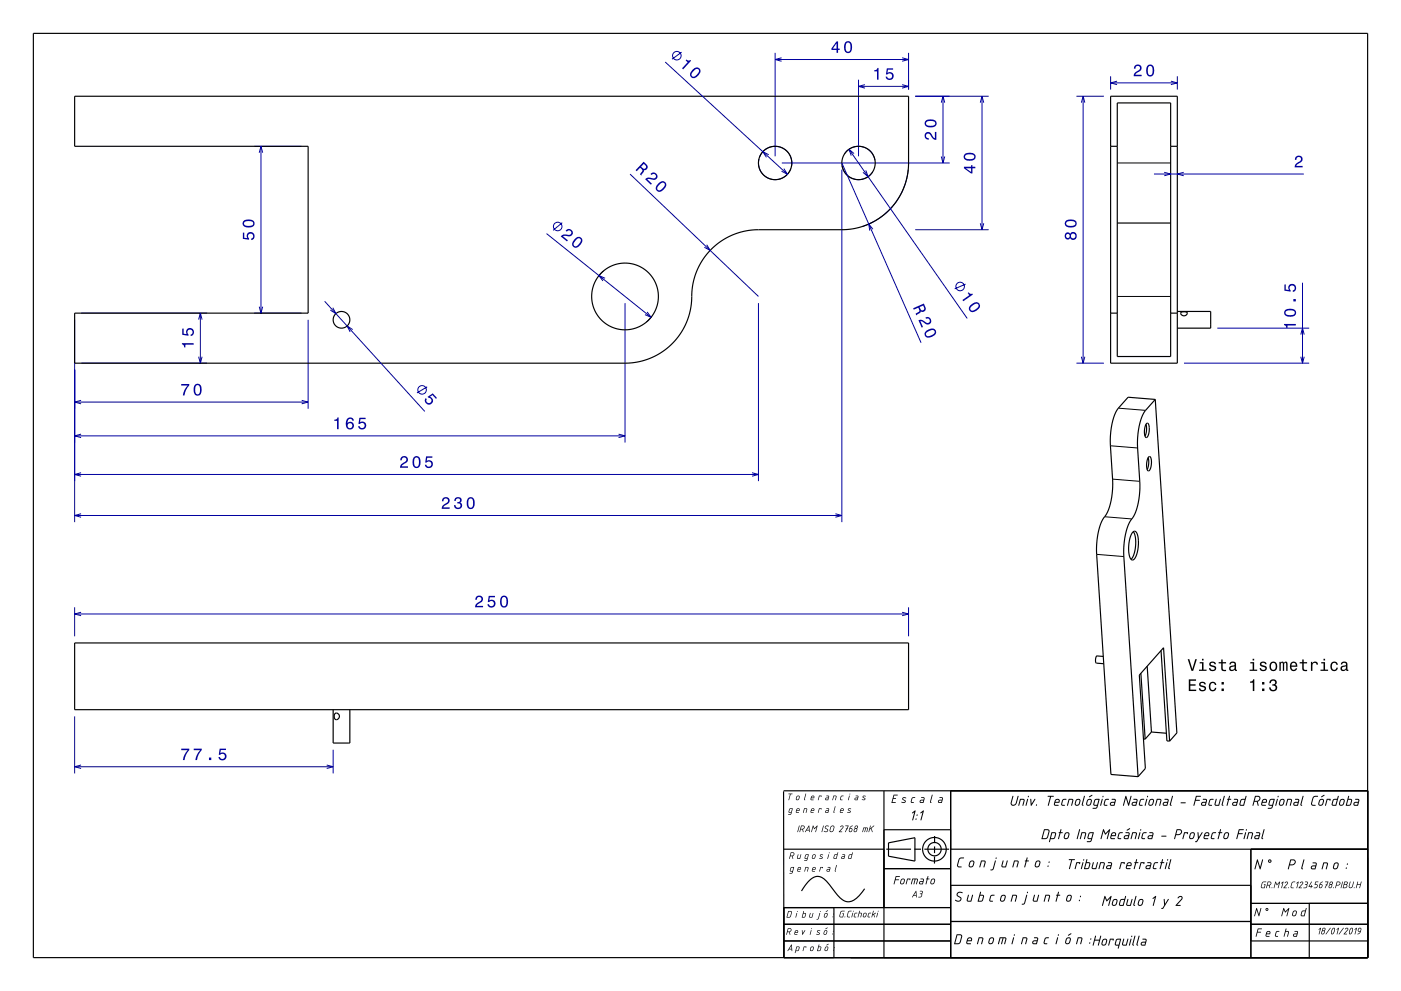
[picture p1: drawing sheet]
<svg xmlns="http://www.w3.org/2000/svg" width="420mm" height="297mm" viewBox="0 0 420 297" stroke-linecap="round" stroke-linejoin="round" font-family="sans-serif">
<g fill="none" stroke="#000" stroke-width=".35">
<path d="M10 10h400v277h-400zM22.4 28.8h250l-.1 22-.5 2.9-.8 2.4-1.2 2.5-1.5 2.3-1.9 2.2-2.1 1.8-2.3 1.5-2.5 1.1-3.4 1-3.2 .3-27.8 .2-2.4 .4-2.6 .8-2.3 1.1-2.1 1.3-2.1 1.8-1.9 2-1.5 2.3-1.3 2.4-1.2 4.3-.4 5.6-.6 3-1.2 3.2-1.6 2.9-2.4 2.9-2.8 2.4-3.1 1.7-3.5 1.2-4.5 .5h-165.2v-15h70v-50h-70zM332.9 28.8h20v80h-20zM334.9 30.8h16v76h-16zM332.9 43.8h2M350.9 43.8h2M334.9 66.8h16M332.9 93.8h2M350.9 93.8h2M352.9 93.3h10v5h-10M354 93.7a1.2 1.2 0 0 1 1.9 .3 .98 .98 0 0 1-1.1 .7 .98 .98 0 0 1-.8-1zM346.3 119.7l-2.9 3.3a18.7 18.7 0 0 0-2.4 11.3l.7 10.8a18.4 18.4 0 0 1-2.4 10.4 18.7 18.7 0 0 0-2.4 11.3l4.3 66"/>
<path d="M346.3 119.7l-8.1-.7-2.9 3.3a18.7 18.7 0 0 0-2.4 11.3l.7 10.8a18.3 18.3 0 0 1-2.4 10.5 18.7 18.7 0 0 0-2.4 11.2l4.2 66 8.2 .7M346.3 119.7l6.5 100-2.2 2.4M343.6 127.2l.1 1.7-.4 1.8M343.8 126.9h.3a3.7 3.7 0 0 1-.5 4.2h-.1a3.8 3.8 0 0 1 .3-4.2zM344.2 137.2l.2 1.7-.5 1.8M344.4 136.9l.3-.1a3.7 3.7 0 0 1-.4 4.3h-.1a3.8 3.8 0 0 1 .2-4.2zM339.7 159.4l.6-.2a3.7 3.7 0 0 1 1 3.5 6.2 6.2 0 0 1-1.7 5.1h-.3a3.8 3.8 0 0 1-1-3.5 8.3 8.3 0 0 1 1.4-4.9zM339.7 159.3l.1 .1a8.8 8.8 0 0 1-.7 8.2M22.4 192.7h250v20h-250zM330.7 196.7l-1.8-.1a1.96 1.96 0 0 0-.3 2.1l2.3 .2M343.9 199.7l1.3 19.7M348.1 195l1.7 27 .8 .1"/>
<path d="M99.9 212.7v10h5v-10M100.4 213.9a.89 .89 0 0 1 1.4 .8 .89 .89 0 0 1-1.5 .7l-.1-.9zM342 201.8l1.3 19.7M345.2 219.4l4.5 .3M345.2 219.4l-1.9 2.1M234.9 237.2l.1 49.8v-15h50M234.9 237h175.1M265 237v50M285 237v50M342.8 221.5h.5M350.6 222.1l-1.8-28-7.2 8.2 1.8 28-2.2 2.5M235 254.5h30"/>
<path d="M265 248.7h20M265.7 254.5h7.4M274.1 254.5h2M274.3 258.1l-7.9-1.5v-4l7.9-1.5v7M277.1 254.5h7.4M280.2 256.7l-.1 2.1M280.2 253.7v2M280.2 250.6v2.1M285 254.5h125M375 254.5v32.5M235 277h50M250 272v15"/>
<path d="M259.2 266.4a7.1 7.1 0 0 1-4.9 3.9 5 5 0 0 1-3.8-2.8l-.7-.8a9.5 9.5 0 0 0-4-4 4 4 0 0 0-4 2.1l-1.5 2.2M265 260.3h20M285 276.2h90M285 265.3h90M375 277h35M375 270.7h35M392.5 270.7v16.3M235 282h50M375 282h35"/>
<circle cx="232.4" cy="48.8" r="5"/>
<circle cx="257.4" cy="48.8" r="5"/>
<circle cx="102.4" cy="95.8" r="2.5"/>
<circle cx="187.4" cy="88.8" r="10"/>
<circle cx="280.1" cy="254.5" r="3.5"/>
<circle cx="280.2" cy="254.5" r="2"/>
</g>
<g fill="none" stroke="#0000a0" stroke-width=".3">
<path d="M232.4 15.8v31M272.4 15.8v11M257.4 23.9v22.9M274.4 28.8h22M322.7 28.8h8.2M332.9 22.8v4M352.9 22.8v4M76.2 43.8h14.2M227.5 47.6a5 5 0 0 0 3.4 6 5 5 0 0 0 6.2-3.1M227.7 47.2a5 5 0 0 1 6.1-3.1 5 5 0 0 1 3.4 5.9M234.4 48.8h50.3M252.4 50.8v105.7"/>
<path d="M252.4 49.7a5 5 0 0 0 4 4 5 5 0 0 0 5.2-2.2M253.1 46.2a5 5 0 0 1 5.3-2.3 5 5 0 0 1 3.9 4.1M272.3 50.8l-.6 3.1-.8 2.6-1.4 2.7-1.6 2.2-1.9 2-2.3 1.9-2.4 1.4-2.7 1.2M274.4 68.8h22M22.4 95.8v60.7M24.4 93.8h37.7M76.2 93.8h14.2M92.4 95.8v26.7M181 81.2l-1.6 1.7M187.4 90.8v41.8M195.4 94.8l-1.6 1.7M227.4 90.8v53.4"/>
<path d="M364.9 98.3h27.6M24.4 108.8h37.7M322.7 108.8h8.2M354.9 108.8h37.6M22.4 182v8.7M272.4 182v8.7M22.4 214.7v17.1M99.9 224.7v7.1"/>
</g>
<path d="M334.9 48.8h16M334.9 88.8h16M332.9 133.6l8.1 .7M335.3 122.3l8.1 .7M331.2 154.9l8.1 .6M333.5 143.6l8.2 .7M328.8 166.1l8.1 .7" fill="none" stroke="#000" stroke-width=".3"/>
<g fill="#000">
<path d="M356.1 197.6l1.1 3.5h.5l1.1-3.5h-.5l-.9 2.9-.9-2.9zM359.7 198.4v.4h.6v1.9h-.9v.4h2.3v-.4h-.9v-2.3zM360.3 197.4v.5h.5v-.5zM362.8 198.5l-.2 .2a.96 .96 0 0 0 1.2 1.2l.3 .2a.6 .6 0 0 1-.5 .7 .6 .6 0 0 1-.7-.6h-.5a1.03 1.03 0 0 0 1.3 1 1.03 1.03 0 0 0 .7-1.5l-1.3-.4a.54 .54 0 0 1 .4-.7 .54 .54 0 0 1 .6 .5h.4a1.09 1.09 0 0 0-1.7-.6zM366.1 197.7v.7h-.8v.4h.8v1.8a1.05 1.05 0 0 0 1.5 .5v-.4a.68 .68 0 0 1-1-.3l-.1-1.6h1.1v-.4h-1.1v-.7zM368.8 198.5l-.2 .6h.4a.55 .55 0 0 1 .6-.5 .55 .55 0 0 1 .4 .8h-.2a.91 .91 0 0 0-1.3 .6 .91 .91 0 0 0 .8 1.1l.9-.4 .1 .3 .5 .1v-.4h-.2l-.1-1.6a1.02 1.02 0 0 0-.6-.8 1.02 1.02 0 0 0-1.1 .2zM369 200l1.1-.3a.77 .77 0 0 1-.2 .9 .77 .77 0 0 1-.9 0zM374.8 198.4v.4h.7v1.9h-.9v.4h2.3v-.4h-.9v-2.3zM375.5 197.4v.5h.5v-.5zM377.9 198.5l-.2 .2a.96 .96 0 0 0 1.2 1.2l.3 .2a.6 .6 0 0 1-.5 .7 .6 .6 0 0 1-.6-.6h-.5a1.03 1.03 0 0 0 1.3 1 1.03 1.03 0 0 0 .7-1.5l-1.4-.4a.54 .54 0 0 1 .4-.7 .54 .54 0 0 1 .7 .5h.4a1.09 1.09 0 0 0-1.8-.6zM380.9 198.6a1.45 1.45 0 0 0-.2 1.7 1.45 1.45 0 0 0 1.5 .8 1.45 1.45 0 0 0 .7-1.8 1.45 1.45 0 0 0-1.7-.9zM381.2 198.9a.67 .67 0 0 1 .7-.2 .67 .67 0 0 1 .5 .5 .93 .93 0 0 1 0 1.1 .93 .93 0 0 1-1 .4 1.36 1.36 0 0 1-.2-1.8zM383.6 198.4v2.7h.4v-2.1l.2-.3h.2l.2 .2v2.2h.4v-2.1l.3-.4 .3 .6v1.9h.4v-1.9a.69 .69 0 0 0-.5-.9l-.6 .3-.5-.3-.5 .3v-.2zM387 198.6a1.45 1.45 0 0 0-.3 1.7 1.45 1.45 0 0 0 1.5 .8l.7-.8h-.5l-.6 .5a.76 .76 0 0 1-.7-1h1.8a1.16 1.16 0 0 0-.5-1.3 1.16 1.16 0 0 0-1.4 .1zM387.3 198.9l.2-.2a.67 .67 0 0 1 .7 .1 .67 .67 0 0 1 .3 .7h-1.4zM390.4 197.7v.7h-.8v.4h.8v1.8a1.05 1.05 0 0 0 1.5 .5v-.4a.68 .68 0 0 1-1-.3l-.1-1.6h1.1v-.4h-1.1v-.7zM393 198.4v2.7h.4v-1.6a.66 .66 0 0 1 .4-.8 .66 .66 0 0 1 .8 .3l.1 .2h.4a.89 .89 0 0 0-.7-.9 .89 .89 0 0 0-1 .5v-.4zM396.1 198.4v.4h.7v1.9h-.9v.4h2.2v-.4h-.9v-2.3zM396.8 197.4v.5h.4v-.5zM399.1 198.6a1.45 1.45 0 0 0-.2 1.7 1.45 1.45 0 0 0 1.5 .8l.6-.6 .1-.4h-.5l-.4 .6a1.01 1.01 0 0 1-.9-1 1.01 1.01 0 0 1 .9-1l.4 .5h.5a1.09 1.09 0 0 0-.8-.9 1.09 1.09 0 0 0-1.2 .3zM402.2 198.5l-.2 .6h.4a.55 .55 0 0 1 .6-.5 .55 .55 0 0 1 .4 .8h-.2a.91 .91 0 0 0-1.3 .6 .91 .91 0 0 0 .8 1.1l.8-.4 .2 .3 .5 .1v-.4h-.2l-.1-1.6a1.02 1.02 0 0 0-1.7-.6zM402.4 200l1.1-.3a.77 .77 0 0 1-.2 .9 .77 .77 0 0 1-.9 0z" fill-rule="evenodd"/>
<path d="M356.4 203.6v3.5h2.2v-.4h-1.8v-1.2h1.6v-.4h-1.6v-1.1h1.8v-.4zM359.7 204.5l-.2 .3a.96 .96 0 0 0 1.2 1.2l.3 .1a.6 .6 0 0 1-.5 .8 .6 .6 0 0 1-.7-.6h-.4a1.03 1.03 0 0 0 1.3 .9 1.03 1.03 0 0 0 .7-1.4l-1.4-.5a.54 .54 0 0 1 .4-.7 .54 .54 0 0 1 .7 .5h.4a1.09 1.09 0 0 0-1.8-.6zM362.7 204.7a1.45 1.45 0 0 0-.2 1.7 1.45 1.45 0 0 0 1.5 .7l.5-.5 .1-.5h-.4l-.4 .7a1.01 1.01 0 0 1-1-1.1 1.01 1.01 0 0 1 1-1l.4 .6h.4a1.09 1.09 0 0 0-.7-1 1.09 1.09 0 0 0-1.2 .4zM366.2 206.4v.7h.7v-.7zM366.2 204.4v.8h.7v-.8z" fill-rule="evenodd"/>
<path d="M374.8 204.3v.3h.8v2.5h.4v-3.5h-.3a.77 .77 0 0 1-.9 .7zM378.4 206.4v.7h.6v-.7zM378.4 204.4v.8h.6v-.8zM380.8 203.9l-.3 .8h.5a.62 .62 0 0 1 .3-.7 .62 .62 0 0 1 .8 .2 .62 .62 0 0 1-.2 .9h-.5v.4a.72 .72 0 0 1 1 .4 .72 .72 0 0 1-.5 .9 .72 .72 0 0 1-.9-.5l-.1-.3h-.4a1.18 1.18 0 0 0 1.5 1.2 1.18 1.18 0 0 0 .6-1.8l-.3-.2a1.01 1.01 0 0 0 .1-1.5 1.01 1.01 0 0 0-1.6 .2z" fill-rule="evenodd"/>
<path d="M236.4 237.9h1.2l-.6 .1-.5 1.8 .3-1.8zM238.9 238.6l.5-.2 .3 .3-.1 .8-.3 .3h-.5l-.2-.2zM239 238.7l-.2 .7 .2 .2 .3-.1 .2-.6-.1-.3zM241.5 237.8l.2 .2-.4 1.8-.3-.2zM243.4 238.7l-.1 .3h.6v-.3zM243.3 238.6l.5-.2 .3 .3v.5h-.9v.3l.7 .1v.2l-.9-.2zM245.5 238.5l.8 .1-.1 .2-.1-.2h-.4l-.4 1.2zM247.7 238.5l.8 .1-.2 1.2-.9-.2 .2-.5 .7-.1v-.3zM247.6 239.3v.3h.5l.1-.4zM249.9 238.5l.9 .1-.3 1.2-.2-.1 .2-1.1h-.5l-.3 1.2h-.2zM252.2 238.5h.7l-.7 .3-.2 .7 .5 .1v.2l-.7-.2zM254.6 238.5l.1 .1-.4 1.2zM254.7 238a.13 .13 0 0 1 .2 0 .13 .13 0 0 1-.2 0zM256.5 238.5l.8 .1-.2 1.2h-.7l-.2-.2 .2-.5 .7-.1v-.3zM256.4 239.3v.3h.5l.1-.4zM258.7 238.6h.8l-.7 .2 .6 .5-.3 .5-.7-.1 .8-.2-.6-.5z" fill-rule="evenodd"/>
<path d="M267.9 238.2l1.2 .1-1 .1-.2 .8 .7 .1-.8 .1-.3 1h1v.2l-1.2 .1zM270.6 239.1l.5-.2 .6 .2-1 .2 .8 .7-.3 .6-1-.1 .1-.2 .8 .1 .2-.2-.8-.6zM273.4 239h1l-.9 .4-.2 .9 .6 .1v.3l-.6-.1-.3-.2zM276.2 238.9h.7l.3 .3-.4 1.5-.8-.1-.3-.2 .2-.6 1-.1v-.5h-.7zM276 240v.4h.7l.1-.5zM279.4 238.2l.2 .1-.5 2 .1 .3-.1 .1-.3-.4zM281.7 238.9h.7l.3 .3-.4 1.5-.8-.1-.3-.2 .2-.6 1-.1v-.5l-.7-.1zM281.5 240v.4h.7l.1-.5z" fill-rule="evenodd"/>
<path d="M236.7 242.4l1-.1-.5 1.8-.9 .1v-.2h.7l.1-.4-.7-.2zM236.8 242.5l-.2 .8 .6 .1 .2-1zM239 242.5l-.1 .3h.6v-.3zM238.9 242.4l.5-.2 .3 .2v.6h-.9v.2l.7 .2v.2l-.9-.1zM241.1 242.3l.9 .1-.3 1.2v-1.2h-.5l-.3 1.2h-.2zM243.4 242.5l-.1 .3h.6v-.3zM243.3 242.4l.5-.2 .3 .3v.5h-.9v.3l.7 .1v.2l-.9-.1zM245.5 242.3l.8 .1-.1 .2-.1-.2h-.4l-.4 1.2zM247.7 242.3l.8 .1-.2 1.2-.9-.2 .2-.5 .7-.1v-.3zM247.6 243.1v.3h.5l.1-.4zM250.3 241.7h.2l-.4 1.9-.3-.2zM252.3 242.5l-.2 .3h.6v-.3zM252.1 242.4l.5-.2 .3 .2v.6h-.9v.3l.7 .1v.2l-.9-.1zM254.3 242.4l.3-.2 .6 .2-.8 .2 .6 .5-.2 .5-.8-.1 .8-.2-.6-.5z" fill-rule="evenodd"/>
<path d="M237.1 255.5l.7-.1 .3 .4-.1 .5-.4 .3 .1 .8-.3-.8h-.4l-.2 .8h-.2zM237.2 255.6l-.2 .8h.7l.2-.6zM239.2 256.1h.2l-.1 1.1h.4l.3-1.1h.2l-.4 1.3-.9-.2zM241.5 256.1h1l-.5 1.7-.9 .2v-.2h.7l.1-.4-.7-.2zM241.6 256.3l-.2 .8 .6 .1 .2-1zM243.7 256.2l.6-.2 .2 .3-.1 .8-.4 .3-.6-.2zM243.8 256.3l-.2 .7 .2 .2 .4-.1 .1-.7-.2-.2zM245.9 256.1l.9 .1-.8 .2 .6 .5-.2 .5-.8-.1 .8-.2-.6-.5zM248.4 256.1h.1l-.4 1.3zM248.5 255.6a.13 .13 0 0 1 .2 0 .13 .13 0 0 1-.2 0zM250.1 256.2l.8-.2 .2-.5h.2l-.6 1.9-.8-.2zM250.3 256.3l-.2 .9h.5l.3-1zM252.5 256.1l.6-.1 .3 .2-.3 1.2-.9-.2 .2-.5 .7-.1v-.3zM252.5 256.9l-.1 .3h.5l.1-.4zM254.5 256.2l.9-.2 .1-.5h.2l-.6 1.9-.8-.2zM254.7 256.3l-.2 .8 .5 .1 .3-1z" fill-rule="evenodd"/>
<path d="M237.1 260l1-.1-.5 1.8-.9 .1v-.2h.7l.1-.4-.7-.2zM237.2 260.1l-.2 .8 .6 .1 .2-1zM239.4 260.1l-.1 .3h.6v-.3zM239.3 260l.5-.2 .3 .3v.5h-.9v.3l.7 .1v.2h-.7l-.2-.2zM241.5 259.8l.9 .2-.3 1.2v-1.2h-.5l-.3 1.2h-.2zM243.8 260.1l-.1 .3h.6v-.3zM243.7 260l.5-.2 .3 .2v.6h-.9v.3l.7 .1v.2l-.9-.2zM245.9 259.9h.8l-.1 .3-.5-.2-.4 1.2zM248.1 259.9l.8 .1-.2 1.2h-.7l-.2-.2 .2-.5 .7-.1v-.3zM248 260.7v.3h.5l.1-.4zM250.7 259.3h.2l-.4 1.9-.3-.2z" fill-rule="evenodd"/>
<path d="M239.6 247.4l.1 .1-.6 1.9zM240.2 247.4h.7l.3 .4-.1 .5-.4 .3 .1 .8-.3-.8h-.4l-.3 .8-.1-.1zM240.3 247.6l-.2 .8 .7-.1 .2-.6zM242.4 247.8l-.5 .9h.6zM242.4 247.4l.2 .1 .1 1.9-.1-.1-.1-.4h-.7l-.4 .5zM243.7 247.4l.5 .8 .9-.8-.5 2-.2-.1 .4-1.4-.7 .6-.3-.7-.4 1.5h-.2zM246.8 247.4l.2 .1-.6 1.9zM247.5 247.6l.4-.2 .6 .2h-.7l-.3 .2v.3l.8 .6-.2 .5-.4 .2-.7-.3 .7 .1 .3-.3v-.3l-.7-.4zM249.3 247.7l-.4 1.2 .3 .3 .5-.3 .3-1-.2-.3zM249.1 247.6l.7-.2 .4 .5-.3 1.1-.7 .4-.5-.5zM252 247.6l.6-.2 .3 .3-.1 .4-1 1.1 .7 .2h-1l1.2-1.5-.3-.3-.5 .3zM253.4 247.4l1 .1-.4 .8 .2 .2h-.3l-.5 .9 .3-.9-.1-.1 .2-.1 .4-.7h-.7zM254.8 248.4l-.1 .6 .4 .2 .3-.7zM254.9 247.7l.8-.3-.8 .7 .5 .2 .2 .3-.3 .6-.5 .2-.3-.5zM256.4 247.5l.6-.1 .2 .4-.3 .5v.8l-.6 .3-.4-.4zM256.3 248.5l-.2 .6 .4 .1 .3-.7zM256.4 247.9a.33 .33 0 0 0 .6 0 .33 .33 0 0 0-.6 0zM258.8 248l1.3 .1-.2 1.3-.2-.1 .2-1.1h-.3l-.4 1.2 .2-1.2h-.4l-.3 1.1h-.2zM260.9 247.4l.1 .1-.2 .8 1.3-.9-.8 .8 .3 1.2-.5-1-.4 .3-.2 .7-.1-.1z" fill-rule="evenodd"/>
<path d="M273.4 243.5l1.1-.6-.9 3-.1-.2 .6-2.3-.5 .4zM274.4 245.5a.2 .2 0 0 1 .4 0 .2 .2 0 0 1-.4 0zM274.8 244.3a.2 .2 0 0 1 .4 0 .2 .2 0 0 1-.4 0zM275.9 243.5l1-.6-.8 3-.2-.2 .7-2.3-.5 .4z" fill-rule="evenodd"/>
<path d="M287.6 257.2l.5-.2 .9 .1-.1 .2h-.9l-.4 .4-.4 1.7 .2 .3h.8v.3l-.9-.1-.4-.4zM290.8 258.1l.8-.2 .5 .3-.2 1.2-.5 .5-.6 .1-.4-.4zM291 258.3l-.3 1a.48 .48 0 0 0 .5 .4 .48 .48 0 0 0 .4-.5l.2-.7a.42 .42 0 0 0-.3-.4 .42 .42 0 0 0-.5 .2zM294.1 257.9h1l.4 .2-.4 1.9-.3-.2 .4-1.4-.2-.2h-.7l-.4 1.7h-.3zM298.3 257.9l.3 .1-.7 2.4-.4 .4-.5 .1-.1-.3 .7-.3zM298.5 257.2a.19 .19 0 0 1 .3 0 .19 .19 0 0 1-.3 0zM300.6 257.9l.3 .1-.4 1.4 .2 .3h.7l.4-1.7 .3-.1-.6 2-.9 .1-.4-.3zM304 257.9h1l.4 .2-.4 1.9-.3-.2 .4-1.4-.2-.2h-.7l-.4 1.7h-.3zM307.8 257l.3 .1-.2 .8 .6 .1-.7 .2-.6 1.8-.2-.2 .5-1.6-.3-.2 .4-.1zM310.6 258.1l.8-.2 .5 .4-.2 1.1-.5 .5h-.7l-.3-.3zM310.8 258.3l-.3 1a.48 .48 0 0 0 .5 .4 .48 .48 0 0 0 .4-.5l.2-.7a.42 .42 0 0 0-.3-.4 .42 .42 0 0 0-.5 .2zM314 259.6a.2 .2 0 0 1 .4 0 .2 .2 0 0 1-.4 0zM314.3 258.4a.2 .2 0 0 1 .4 0 .2 .2 0 0 1-.4 0z" fill-rule="evenodd"/>
<path d="M303.6 238.5l.2 .2-.5 2.1 .4 .4 .8-.4 .6-2.2h.3l-.7 2.3-.9 .6-.6-.2-.2-.5zM305.8 239.4h1l.3 .3-.4 1.8-.2-.2 .4-1.4-.3-.2h-.6l-.5 1.7h-.2zM308 239.4l.2 .2-.6 1.9zM308.1 238.8a.2 .2 0 0 1 .4 0 .2 .2 0 0 1-.4 0zM308.9 239.5h.3l.1 1.4 .8-1.5 .3 .1-1.2 2-.2-.1zM310.6 241.3a.19 .19 0 0 1 .3 0 .19 .19 0 0 1-.3 0zM314.1 238.5l1.8 .2-.8 .1-.8 2.7-.2-.2 .7-2.5h-.7zM316.6 239.9l-.2 .4h.9l.1-.3a.43 .43 0 0 0-.3-.3 .43 .43 0 0 0-.5 .2zM316.4 239.7l.8-.3 .5 .4-.1 .8h-1.3v.3l.1 .3h.9v.3h-1l-.3-.3zM318.6 239.6l1.1-.1v.2h-.8l-.2 .3-.3 1.1 .8 .1-.1 .3h-.7l-.3-.3zM320.4 239.4h1l.3 .3-.4 1.8-.2-.2 .4-1.4-.3-.2h-.6l-.4 1.7h-.3zM322.6 239.7l.8-.3 .5 .4-.2 1.1-.5 .6h-.7l-.3-.4zM322.8 239.9l-.3 1a.48 .48 0 0 0 .5 .3 .48 .48 0 0 0 .4-.5l.2-.7a.42 .42 0 0 0-.3-.4 .42 .42 0 0 0-.5 .3zM325 238.6l.2 .1-.6 2.4 .2 .3-.2 .1-.3-.4zM326 239.7l.8-.3 .5 .4-.2 1.1-.5 .6h-.6l-.4-.4zM326.2 239.9l-.3 1a.48 .48 0 0 0 .5 .3 .48 .48 0 0 0 .5-.5l.1-.7a.42 .42 0 0 0-.3-.4 .42 .42 0 0 0-.5 .3zM326.5 238.7l1-.4-.8 .6zM328.2 239.6l1.3-.2 .2 .2-.8 2.5-.4 .3h-.9v-.3l1-.1 .2-.5h-.7l-.3-.3zM328.4 239.8l-.3 1.3 .8 .1 .4-1.5zM330.3 239.4l.3 .2-.7 1.9zM330.5 238.8a.2 .2 0 0 1 .4 0 .2 .2 0 0 1-.4 0zM331.3 239.6l1.1-.1v.2h-.8l-.2 .3-.2 1.1 .7 .1v.3h-.8l-.2-.3zM333.3 239.4h.9l.3 .3-.4 1.8h-1l-.4-.3 .3-.8 1.1-.1 .1-.5-.9-.1zM333.1 240.7v.5h.8l.1-.6zM337.4 238.5l.3 .1 .6 2.2 .6-2.2h.3l-.8 2.9-.2-.1-.7-2.2-.6 2.2h-.3zM339.8 239.4h.9l.3 .3-.4 1.8h-1l-.3-.3 .2-.8 1.1-.1 .1-.5-.9-.1zM339.7 240.7l-.1 .5h.8l.2-.6zM341.9 239.6l1.1-.1-.1 .2h-.7l-.2 .3-.3 1.1 .8 .1v.3h-.8l-.3-.3zM343.7 239.4l.2 .2-.6 1.9zM343.9 238.8a.19 .19 0 0 1 .3 0 .19 .19 0 0 1-.3 0zM344.7 239.6l.8-.2 .5 .4-.3 1.1-.5 .6h-.6l-.3-.4zM344.9 239.9l-.4 1a.48 .48 0 0 0 .6 .3 .48 .48 0 0 0 .4-.5l.2-.7a.42 .42 0 0 0-.4-.4 .42 .42 0 0 0-.4 .3zM346.8 239.4h1l.3 .3-.4 1.8-.2-.2 .4-1.4-.3-.2h-.6l-.4 1.7h-.3zM349.1 239.4h.9l.3 .3-.4 1.8h-1l-.3-.3 .2-.8 1.2-.1v-.5l-.8-.1zM349 240.7l-.1 .5h.8l.2-.6zM351.4 238.5l.2 .2-.6 2.4 .2 .3-.2 .1-.3-.4zM354 240.5l1.3-.1 .2 .2-1.4 .1zM358.6 238.5l1.4 .2-1.2 .1-.3 .9h1.1l.1 .2-1.3 .1-.5 1.5-.1-.2zM360.6 239.4h.9l.3 .3-.4 1.8h-1l-.3-.3 .2-.8 1.2-.1v-.5l-.8-.1zM360.5 240.7l-.1 .5h.8l.2-.6zM362.7 239.6l1.1-.1v.2h-.8l-.2 .3-.3 1.1 .8 .1v.3h-.7l-.3-.3zM364.5 239.4l.3 .1-.4 1.5 .2 .2h.7l.4-1.7h.3l-.6 2h-1l-.3-.3zM366.9 238.5l.3 .2-.7 2.4 .3 .3-.2 .1-.4-.4zM368.5 238.5l.2 .1-.2 .8h.5l.1 .2-.6 .1-.7 1.8 .3-1.8-.2-.2 .3-.1zM369.9 239.4h.9l.4 .3-.5 1.8h-1l-.3-.3 .2-.8 1.2-.1v-.5l-.8-.1zM369.8 240.7l-.1 .5h.8l.2-.6zM372 239.6l1.2-.2 .2-.8h.3l-.8 2.9h-1l-.3-.3zM372.2 239.8l-.3 1.3 .8 .1 .4-1.5zM376.3 238.5h1.1l.4 .5-.1 .8-.6 .4 .2 1.3-.3-.1-.2-1.1h-.7l-.3 1.1h-.3zM376.5 238.8l-.4 1.2 1.1-.1 .3-.4v-.5zM378.7 239.9l-.2 .4h1v-.3a.43 .43 0 0 0-.3-.3 .43 .43 0 0 0-.5 .2zM378.5 239.7l.8-.3 .5 .3-.1 .9h-1.2l-.1 .3 .1 .3h.9v.3h-1l-.3-.3zM380.7 239.6l.5-.2 1 .1-.8 2.6-.4 .3h-.9v-.3l1-.1 .2-.5h-.8l-.2-.3zM380.9 239.8l-.3 1.3 .8 .1 .4-1.5zM382.8 239.4l.3 .2-.7 1.9zM383 238.8a.2 .2 0 0 1 .4 0 .2 .2 0 0 1-.4 0zM383.8 239.7l.8-.3 .5 .4-.2 1.1-.5 .6h-.7l-.3-.4zM384 239.9l-.3 1a.48 .48 0 0 0 .5 .3 .48 .48 0 0 0 .4-.5l.2-.7a.42 .42 0 0 0-.3-.4 .42 .42 0 0 0-.5 .3zM385.9 239.4h1l.4 .3-.4 1.8-.2-.2 .3-1.4-.2-.2h-.6l-.5 1.7h-.3zM388.3 239.4h.9l.3 .3-.5 1.8h-.9l-.4-.3 .3-.8 1.1-.1 .1-.5-.9-.1zM388.1 240.7v.5h.8l.1-.6zM390.5 238.5l.3 .2-.7 2.4 .3 .3-.2 .1-.4-.4zM393.7 238.8l.6-.3 .8 .1-1 .2-.3 .4-.5 1.7 .2 .3h.9l-.1 .3h-.9l-.4-.5zM395.6 239.7l.8-.3 .5 .4-.2 1.1-.5 .6h-.7l-.3-.4zM395.8 239.9l-.3 1a.48 .48 0 0 0 .5 .3 .48 .48 0 0 0 .4-.5l.2-.7a.42 .42 0 0 0-.3-.4 .42 .42 0 0 0-.5 .3zM396.1 238.7l1-.4-.9 .6zM397.7 239.4l1.2 .2-.2 .4-.1-.3h-.6l-.7 1.8zM399.7 239.6l1.2-.2 .2-.8h.2l-.7 2.9h-1.1l-.3-.3zM399.9 239.8l-.4 1.3 .9 .1 .4-1.5zM401.8 239.7l.8-.3 .5 .4-.2 1.1-.5 .6h-.6l-.4-.4zM402 239.9l-.3 1a.48 .48 0 0 0 .5 .3 .48 .48 0 0 0 .5-.5l.1-.7a.42 .42 0 0 0-.3-.4 .42 .42 0 0 0-.5 .3zM404.2 238.5l.3 .1-.2 .8h.8l.3 .6-.5 1.3-1.3 .2zM404.2 239.7l-.4 1.5 .9-.1 .3-1.1-.1-.3zM406.3 239.4h.9l.3 .3-.4 1.8h-1l-.3-.3 .2-.8 1.1-.1 .1-.5-.9-.1zM406.2 240.7l-.1 .5h.8l.2-.6z" fill-rule="evenodd"/>
<path d="M313 248.6l1.2-.1 .4 .7-.6 2-.5 .3h-1.2zM313.2 248.8l-.6 2.4h.9l.4-.4 .4-1.8-.2-.2zM315.2 249.4h1.1l.3 .6-.4 1.2-.3 .3h-.9l-.4 .9-.1-.2zM315.5 249.7l-.5 1.5h.8l.3-.3 .2-1.1zM318 248.5l.2 .1-.2 .8h.5l.1 .2-.7 .1-.6 1.8-.1-.2 .4-1.6-.2-.2 .3-.1zM319.3 249.7l.8-.3 .5 .4-.3 1.2-.4 .5h-.6l-.4-.4zM319.5 249.9l-.3 1a.48 .48 0 0 0 .5 .3 .48 .48 0 0 0 .4-.4l.2-.8a.42 .42 0 0 0-.3-.4 .42 .42 0 0 0-.5 .3zM323.5 248.6l.3 .1-.9 2.8-.1-.2zM324.2 249.4h1l.4 .3-.4 1.8-.2-.2 .3-1.4-.2-.2h-.6l-.5 1.7h-.3zM326.5 249.6l1.3-.2 .1 .2-.7 2.5-.5 .3h-.8v-.3l1-.1 .2-.5h-.8l-.3-.3zM326.7 249.8l-.4 1.3 .9 .1 .4-1.5zM330.7 248.5l.2 .1 .5 1.1 1.2-1.2 .2 .1-.8 2.9-.2-.2 .6-2.1-1 1-.6-1.1-.6 2.3h-.3zM333.5 249.9l-.2 .4h.9l.1-.3a.42 .42 0 0 0-.3-.4 .42 .42 0 0 0-.5 .3zM333.3 249.7l.7-.3 .5 .3v.9h-1.3l-.1 .3 .2 .3h.9v.3h-1l-.3-.3zM335.5 249.6l.3-.2 .8 .1-1 .5-.3 1.1 .8 .1-.1 .3h-.7l-.3-.3zM337.8 248.7l1-.4-.9 .6zM337.4 249.5l.9-.1 .4 .3-.5 1.8h-1l-.3-.3 .3-.8 1.1-.1v-.6h-.8zM337.3 250.7l-.1 .5h.8l.2-.6zM339.5 249.4h1l.3 .3-.4 1.8-.2-.2 .4-1.4-.3-.2h-.6l-.5 1.7h-.3zM341.6 249.4l.3 .2-.7 1.9-.1-.2zM341.8 248.8a.2 .2 0 0 1 .4 0 .2 .2 0 0 1-.4 0zM342.6 249.6l.4-.2 .8 .1-1.1 .5-.2 1.1 .7 .1v.3h-.7l-.3-.3zM344.6 249.4h.9l.3 .3-.5 1.8h-.9l-.4-.3 .3-.8 1.1-.1 .1-.5-.9-.1zM344.5 250.7l-.1 .5h.8l.1-.6zM348.2 250.5h1.4l.1 .1-1.4 .2zM352.8 248.6h1.2l.4 .7-.6 .8-1.2 .2-.5 1.2-.1-.2zM353 248.8l-.3 1.2 1-.1 .3-.5v-.4zM355 249.5l1-.1 .2 .2-.2 .4-.2-.3h-.6l-.6 1.8-.1-.2zM356.9 249.7l.8-.3 .5 .4-.3 1.2-.4 .5h-.6l-.4-.4zM357.1 249.9l-.3 1a.48 .48 0 0 0 .5 .3 .48 .48 0 0 0 .4-.4l.2-.8a.42 .42 0 0 0-.3-.4 .42 .42 0 0 0-.5 .3zM359 249.4l.3 .1 .1 1.4 .9-1.5 .2 .2-1.6 2.7-.5 .1-.1-.3h.3l.5-.8zM361.5 249.9l-.2 .4h.9l.1-.3a.42 .42 0 0 0-.4-.4 .42 .42 0 0 0-.4 .3zM361.2 249.7l.8-.3 .5 .3-.1 .9h-1.2l-.1 .3 .1 .3h1v.3h-1l-.4-.3zM363.4 249.6l.4-.2 .8 .1-1.1 .5-.2 1.1 .7 .1v.3h-.7l-.3-.3zM365.8 248.5l.3 .1-.2 .8 .5 .2-.6 .1-.6 1.8-.2-.2 .5-1.6-.3-.2 .3-.1zM367.1 249.7l.9-.3 .4 .4-.2 1.1-.5 .6h-.6l-.4-.4zM367.4 249.9l-.4 1a.48 .48 0 0 0 .6 .3 .48 .48 0 0 0 .4-.4l.2-.8a.42 .42 0 0 0-.4-.4 .42 .42 0 0 0-.4 .3zM371.4 248.6l1.4-.1 .1 .2-1.3 .1-.2 .9h1.1l.1 .2-1.3 .1-.6 1.5-.1-.2zM373.3 249.4l.3 .2-.7 1.9-.1-.2zM373.5 248.8a.2 .2 0 0 1 .4 0 .2 .2 0 0 1-.4 0zM374.3 249.4h.9l.4 .3-.4 1.8-.2-.2 .3-1.4-.2-.2h-.6l-.5 1.7h-.3zM376.6 249.4h.9l.3 .3-.5 1.8h-.9l-.4-.3 .3-.8 1.1-.1 .1-.5-.9-.1zM376.4 250.7v.5h.8l.1-.6zM378.8 248.5l.3 .2-.6 2.4 .2 .3-.3 .1-.3-.4z" fill-rule="evenodd"/>
<path d="M320.4 257.5l1.9 .1-.9 .2-.8 2.7-.1-.2 .6-2.5h-.6zM322.7 258.4l1.2 .1-.2 .5-.2-.3h-.6l-.6 1.8-.1-.2zM324.5 258.4l.3 .2-.6 1.9-.2-.2zM324.7 257.7a.2 .2 0 0 1 .4 0 .2 .2 0 0 1-.4 0zM325.7 257.5l.3 .1-.2 .8h.8l.3 .6-.5 1.3-1.3 .2-.1-.2zM325.7 258.7l-.4 1.5h.8l.2-.3 .3-1.1zM327.7 258.4l.2 .1-.4 1.5 .2 .2h.7l.5-1.7h.2l-.5 2h-1l-.3-.3zM329.8 258.4h1l.4 .2-.4 1.9-.2-.2 .3-1.5-.2-.1h-.6l-.5 1.7h-.3zM332.2 258.4h.9l.3 .3-.5 1.8h-1l-.3-.3 .3-.8 1.1-.1 .1-.5-.9-.1zM332 259.7v.4l.8 .1 .1-.6zM336 258.4h1.1l.1 .2-.2 .4-.1-.3h-.6l-.6 1.8-.2-.2zM338.2 258.8l-.2 .5h.9l.1-.3a.42 .42 0 0 0-.4-.4 .42 .42 0 0 0-.4 .2zM338 258.6l.7-.2 .5 .3-.1 .9h-1.2l-.1 .3 .1 .3h1v.3h-1l-.4-.3zM340.6 257.5l.3 .1-.2 .8h.5l.1 .2-.7 .1-.6 1.8-.1-.2 .4-1.6-.3-.2 .4-.1zM342 258.4h1l.1 .2-.2 .4-.1-.3h-.6l-.6 1.8-.2-.2zM344 258.4h.9l.3 .3-.5 1.8h-.9l-.4-.3 .3-.8 1.1-.1 .1-.5-.9-.1zM343.8 259.7v.5h.8l.1-.6zM346 258.6l.4-.2 .8 .1-1.1 .5-.2 1.1 .7 .1v.3h-.7l-.3-.3zM348.4 257.5l.3 .1-.2 .8 .5 .2-.6 .1-.6 1.8-.2-.2 .5-1.6-.3-.2 .4-.1zM349.7 258.4l.3 .2-.7 1.9-.1-.2zM349.9 257.7a.2 .2 0 0 1 .4 0 .2 .2 0 0 1-.4 0zM350.9 257.5l.2 .2-.6 2.4 .2 .3-.2 .1-.3-.4z" fill-rule="evenodd"/>
<path d="M376.8 257.6h.3l.7 2.3 .6-2.3h.2l-.8 2.9h-.2l-.6-2.3-.6 2.3h-.3zM380.1 258.1a.55 .55 0 0 1 1.1 0 .55 .55 0 0 1-1.1 0zM380.4 258.1a.25 .25 0 0 0 .5 0 .25 .25 0 0 0-.5 0zM386.8 257.6h1.2l.5 .8-.7 .8-1.1 .2-.5 1.1zM387.1 257.8l-.4 1.3 1.1-.2 .3-.4v-.4zM390.8 257.6l.2 .1-.6 2.4 .2 .4h-.2l-.3-.3zM393.5 258.5h.9l.3 .2-.4 1.8h-1l-.3-.2 .2-.8 1.2-.1v-.6l-.8-.1zM393.4 259.8v.4l.7 .1 .2-.6zM396.7 258.5h1l.4 .2-.4 1.8-.3-.1 .4-1.5-.2-.2h-.6l-.5 1.8-.3-.1zM400.1 258.7l.8-.2 .4 .4-.2 1.2-.5 .4h-.6l-.4-.4zM400.2 258.9l-.3 1a.48 .48 0 0 0 .5 .4 .48 .48 0 0 0 .5-.5l.1-.7a.42 .42 0 0 0-.3-.4 .42 .42 0 0 0-.5 .2zM403.4 260.2a.2 .2 0 0 1 .4 0 .2 .2 0 0 1-.4 0zM403.8 259a.2 .2 0 0 1 .4 0 .2 .2 0 0 1-.4 0z" fill-rule="evenodd"/>
<path d="M236.3 273.1l.8-.1 .3 .5-.4 1.3-1.2 .2zM236.4 273.2l-.4 1.6 .8-.1 .4-1.2-.1-.3zM238.8 273.6l.2 .1-.5 1.3zM238.9 273.2a.15 .15 0 0 1 .3 0 .15 .15 0 0 1-.3 0zM240.9 273l.1 .1-.1 .5 .6 .1 .1 .3-.3 .9-.9 .1zM240.9 273.8l-.3 1 .7-.2 .1-.7zM242.8 273.6l.2 .1-.2 1 .1 .1h.4l.4-1.1h.1l-.3 1.3-.9-.2zM245.7 273.6l.2 .1-.5 1.7-.6 .2 .4-.3zM245.8 273.2a.15 .15 0 0 1 .3 0 .15 .15 0 0 1-.3 0zM247.3 273.8l.5-.2 .3 .3-.1 .7-.3 .4h-.5l-.2-.3zM247.4 273.9l-.2 .8 .2 .1 .3-.1 .2-.7-.1-.2zM247.6 273.1l.6-.2-.5 .4zM249.6 274.8a.15 .15 0 0 1 .3 0 .15 .15 0 0 1-.3 0zM249.8 274a.15 .15 0 0 1 .3 0 .15 .15 0 0 1-.3 0z" fill-rule="evenodd"/>
<path d="M236.2 278.2h.8l.3 .3-.1 .5-.5 .3 .2 .9-.3-.8h-.5l-.2 .7h-.2zM236.4 278.4l-.3 .8 .8-.1 .2-.6zM238.6 279.1l-.2 .3h.6v-.4zM238.4 278.9l.6-.1 .3 .2-.1 .6h-.8l-.1 .2 .1 .2h.6v.2l-.9-.2zM240.4 278.8h.2l.1 .9 .5-.9h.2l-.8 1.4zM243.1 278.8l.2 .1-.5 1.3zM243.2 278.3a.15 .15 0 0 1 .3 0 .15 .15 0 0 1-.3 0zM245 278.9l.4-.1 .5 .1-.8 .2 .7 .6-.3 .4-.8-.1 .9-.2-.7-.5zM247.2 278.9l.5-.1 .3 .2-.1 .8-.4 .3-.6-.2zM247.3 279.1l-.2 .7 .2 .2 .3-.2 .2-.6-.1-.2zM247.5 278.3l.6-.3-.5 .5zM249.5 279.9a.13 .13 0 0 1 .2 0 .13 .13 0 0 1-.2 0zM249.7 279.1a.15 .15 0 0 1 .3 0 .15 .15 0 0 1-.3 0z" fill-rule="evenodd"/>
<path d="M252.1 273.1l1.1-.1-.8 .2-.3 .2-.3 1.1 .2 .2h.6l.2-.8-.3-.1h.5l-.3 1.1h-.8l-.3-.3zM253.2 274.8a.13 .13 0 0 1 .2 0 .13 .13 0 0 1-.2 0zM254.3 273.1l1-.1-.9 .4-.3 1.2 .7 .2-.1 .1h-.5l-.3-.3zM255.6 273.6l.2 .1-.5 1.2zM255.7 273.1a.15 .15 0 0 1 .3 0 .15 .15 0 0 1-.3 0zM256.2 273.7l.8-.1-.7 .3-.2 .7 .6 .2-.1 .1-.6-.2zM257.6 273h.2l-.1 .5 .7 .3-.3 1.1v-1.2h-.5l-.3 1.2h-.2zM258.9 273.7l.6-.2 .3 .3-.1 .8-.3 .3-.7-.2zM259.1 273.9l-.2 .6 .2 .2 .3-.1 .2-.7-.2-.2zM260.4 273.6h.8l-.7 .3-.2 .7 .5 .2v.1l-.7-.2zM261.8 273l.1 .1-.2 .9 .8-.5 .1 .2-.5 .3 .1 .9-.3-.8-.6 .8zM263.1 273.6l.1 .1-.4 1.2zM263.2 273.1a.13 .13 0 0 1 .2 0 .13 .13 0 0 1-.2 0z" fill-rule="evenodd"/>
<path d="M268.5 262.6l1.3 .1-1.1 .1-.2 .7 .9 .1 .1 .1-1 .1-.5 1.2zM270.2 263.5l.7-.2 .4 .4-.3 1-.4 .3h-.5l-.3-.3zM270.4 263.7l-.3 .9 .4 .2 .3-.2 .2-.9-.2-.2zM272 263.3l1 .1-.2 .4-.1-.3h-.6l-.5 1.5zM273.5 263.3l1.6 .1-.3 1.6-.2-.1 .3-1.2-.2-.2h-.2l-.5 1.5 .2-1.5h-.5l-.4 1.5h-.2zM276 263.3h.7l.3 .2-.4 1.5h-.8l-.3-.2 .2-.6 1-.2v-.4l-.7-.1zM275.9 264.4l-.1 .4h.7l.1-.5zM278.1 262.6h.2l-.1 .7 .4 .2h-.5l-.5 1.5 .2-1.5-.2-.1 .3-.1zM279.2 263.5l.7-.2 .4 .4-.2 1-.4 .3h-.5l-.3-.3zM279.4 263.7l-.3 .9 .4 .2 .4-.2 .2-.9-.3-.2z" fill-rule="evenodd"/>
<path d="M274.5 267.4l-.5 .9h.6zM274.5 267l.2 .1 .1 1.8-.2-.4h-.7l-.4 .5zM275.8 267h.7l.2 .5-.3 .4-.1 .8-.9 .3-.1-.2 .8-.2 .2-.5-.5-.3 .7-.3-.1-.3h-.6z" fill-rule="evenodd"/>
<path d="M287 267.6l.8-.4 .8 .3-.1 .2-1-.1-.4 .3 .1 .5 1 .8-.1 .7-.6 .3h-.7l-.5-.4 .2-.2 1 .3 .4-.4v-.4l-1.1-.7zM290.2 268.2l.3 .1-.4 1.4 .2 .2h.7l.4-1.7h.3l-.6 2h-1l-.3-.3zM293.9 267.3l.2 .1-.2 .7 .9 .1 .2 .5-.5 1.4-1.3 .1-.1-.1zM293.8 268.4l-.4 1.5h.8l.2-.3 .3-1.1zM297 268.4l.5-.3 .7 .1-.1 .2-.8 .1-.2 .2-.2 1.1 .7 .2v.2h-.7l-.3-.3zM300.2 268.4l.8-.3 .5 .4-.2 1.2-.5 .5h-.6l-.4-.3zM300.4 268.6l-.3 1a.48 .48 0 0 0 .5 .4 .48 .48 0 0 0 .4-.5l.2-.7a.42 .42 0 0 0-.3-.4 .42 .42 0 0 0-.5 .2zM303.5 268.2l1-.1 .4 .3-.4 1.8-.3-.1 .4-1.4-.2-.3h-.7l-.4 1.8h-.3zM307.7 268.2l.3 .1-.7 2.4-.4 .4h-.5v-.2l.6-.2zM307.9 267.5a.19 .19 0 0 1 .3 0 .19 .19 0 0 1-.3 0zM310 268.2l.3 .1-.4 1.4 .2 .2h.7l.4-1.7h.3l-.6 2h-.9l-.4-.2zM313.4 268.2l1-.1 .4 .3-.4 1.8-.3-.1 .4-1.4-.2-.3h-.7l-.4 1.8h-.3zM317.2 267.3l.3 .1-.2 .7h.5v.3h-.6l-.6 1.8-.2-.1 .5-1.7-.3-.2 .4-.1zM320 268.4l.8-.3 .5 .4-.2 1.2-.5 .5h-.6l-.4-.3zM320.2 268.6l-.3 1a.48 .48 0 0 0 .5 .4 .48 .48 0 0 0 .4-.5l.2-.7a.43 .43 0 0 0-.3-.4 .43 .43 0 0 0-.5 .2zM323.4 269.9a.2 .2 0 0 1 .4 0 .2 .2 0 0 1-.4 0zM323.7 268.7a.2 .2 0 0 1 .4 0 .2 .2 0 0 1-.4 0z" fill-rule="evenodd"/>
<path d="M331.1 268.5l.3 .1 .5 1.1 1.1-1.2 .2 .1-.8 2.9-.2-.2 .6-2.1-1 1-.5-1.1-.7 2.3h-.2zM333.7 269.7l.8-.3 .5 .4-.2 1.1-.5 .6h-.6l-.4-.4zM333.9 269.9l-.3 1a.48 .48 0 0 0 .5 .3 .48 .48 0 0 0 .4-.5l.2-.7a.42 .42 0 0 0-.3-.4 .42 .42 0 0 0-.5 .3zM335.9 269.6l1.2-.2 .2-.8h.3l-.8 2.9h-1l-.3-.3zM336.1 269.8l-.4 1.3 .9 .1 .4-1.5zM338 269.4l.3 .1-.4 1.5 .3 .2h.6l.4-1.7h.3l-.5 2h-1l-.3-.3zM340.5 268.5l.2 .2-.7 2.4 .3 .3-.3 .1-.3-.4zM341.5 269.6l.9-.2 .4 .5-.3 1.1-.5 .5h-.6l-.3-.4zM341.7 269.9l-.3 1a.48 .48 0 0 0 .5 .3 .48 .48 0 0 0 .4-.5l.2-.7a.42 .42 0 0 0-.3-.4 .42 .42 0 0 0-.5 .3zM345.6 269.1l1-.5-.9 2.9-.1-.2 .6-2.3-.5 .4zM348.9 269.4l.3 .1 .1 1.4 .8-1.5 .3 .2-1.7 2.7-.5 .1v-.2l.3-.1 .5-.8zM353.2 268.8l1-.3 .3 .8-1.6 1.9h1v.3h-1.4l-.1-.2 1.8-2.1v-.3l-.3-.1-.8 .4z" fill-rule="evenodd"/>
<path d="M376.6 272.1l.2 .1 .6 1.8 .5-1.8h.2l-.7 2.4-.7-1.9-.5 1.8h-.2zM379.4 272.6a.45 .45 0 0 1 .9 0 .45 .45 0 0 1-.9 0zM379.6 272.6a.2 .2 0 0 0 .4 0 .2 .2 0 0 0-.4 0zM384.8 272.1l.2 .1 .4 .9 1.1-.9-.7 2.4-.1-.1 .5-1.8-.9 .8-.4-.9-.5 1.9h-.3zM387.7 273l.7-.1 .4 .3-.2 1-.5 .4h-.5l-.3-.4zM387.9 273.3l-.3 .9 .4 .2 .3-.3 .2-.8-.2-.2zM390.3 273l1-.1 .2-.7h.2l-.7 2.4h-.8l-.3-.2zM390.5 273.2l-.3 1.1 .7 .1 .3-1.3z" fill-rule="evenodd"/>
<path d="M378.4 264.4l1.2-.2-.9 .2-.2 .3-.3 1 .2 .3h.6l.2-.8-.3-.2h.5l-.3 1.2h-.8l-.3-.3zM380.1 264.2h.7l.3 .3-.1 .6-.4 .3 .1 .8-.3-.8h-.5l-.2 .7h-.1zM380.2 264.4l-.2 .8 .7-.1 .2-.6zM381.2 266.1a.15 .15 0 0 1 .3 0 .15 .15 0 0 1-.3 0zM382.3 264.2l.5 .8 .9-.8-.5 2-.1-.1 .4-1.5-.7 .7-.4-.7-.4 1.5h-.2zM384.1 264.6l.7-.4-.6 2 .3-1.6-.3 .2zM385.3 264.4l.5-.2 .3 .3-.1 .4-.9 1.1 .7 .1-1 .1 1.1-1.6-.2-.2-.5 .3zM386.2 266.1a.13 .13 0 0 1 .2 0 .13 .13 0 0 1-.2 0zM387.3 264.4l1-.1-.9 .4-.3 1.1 .7 .2v.2h-.6l-.3-.3zM388.7 264.6l.6-.4-.5 2 .3-1.6-.4 .2zM389.8 264.4l.6-.2 .3 .3-.1 .4-1 1.1 .7 .1-1 .1 1.2-1.5-.3-.3-.4 .3zM391.2 264.2h.8l.1 .5-.3 .4 .1 .3-.2 .6-.9 .2v-.2l.8-.2 .1-.5-.5-.3 .7-.3v-.3h-.6zM393.1 264.2l.2 .1-.7 1.3h.4l.2-.4v.4l.3 .1-.3 .1-.2 .4v-.4l-.7-.1zM394.3 264.2h.9l-.7 .2-.2 .6h.6l.1 .5-.3 .6-.8 .1v-.2l.7-.1 .2-.4v-.3l-.7-.1zM395.7 265.2l-.1 .6 .4 .2 .3-.7zM395.9 264.5l.7-.3-.8 .8 .6 .2v.6l-.7 .4-.3-.5zM397.2 264.2l1 .1-.3 .8 .1 .2h-.2l-.6 .9 .3-.9-.1-.2h.2l.4-.7h-.7zM398.8 264.3l.6-.1 .2 .4-.3 .5-.1 .8-.6 .3-.3-.4zM398.7 265.3l-.2 .6 .4 .1 .3-.7zM398.7 264.7a.35 .35 0 0 0 .7 0 .35 .35 0 0 0-.7 0zM399.6 266.1a.15 .15 0 0 1 .3 0 .15 .15 0 0 1-.3 0zM400.8 264.2h.8l.3 .6-.4 .5-.9 .1-.3 .8zM400.9 264.4l-.2 .8 .7-.1 .2-.6zM402.4 264.2l.2 .1-.6 1.9zM403 264.2h.8l.2 .6a.32 .32 0 0 0-.3 .3 .32 .32 0 0 0 .2 .3l-.4 .7-1 .1zM403.2 264.4l-.2 .6 .8-.2v-.4zM403 265.2l-.2 .8 .7-.1 .2-.6zM404.7 264.2l.2 .1-.4 1.4 .3 .3 .5-.3 .4-1.4h.2l-.4 1.5-.7 .4-.3-.1-.2-.4zM405.9 266.1a.13 .13 0 0 1 .2 0 .13 .13 0 0 1-.2 0zM407 264.2l.2 .1-.2 .7h.8l.2-.8 .2 .1-.5 1.9-.2-.1 .2-.9h-.8l-.2 .9h-.2z" fill-rule="evenodd"/>
<path d="M395.3 278.5l.7-.4-.6 1.9 .3-1.6-.3 .2zM396.5 278.2l.6-.1 .3 .4-.3 .5-.1 .8-.6 .2-.4-.4zM396.4 279.1l-.1 .6 .4 .1 .2-.6zM396.5 278.6a.35 .35 0 0 0 .7 0 .35 .35 0 0 0-.7 0zM398.8 278.1l.1 .1-1.5 1.8zM399.7 278.3l-.5 1.3a.28 .28 0 0 0 .4 .3 .28 .28 0 0 0 .2-.4l.2-1-.1-.2zM399.5 278.2a.49 .49 0 0 1 .7 0 .49 .49 0 0 1 0 .7 .85 .85 0 0 1-1.1 1v-.8zM400.7 278.5l.7-.4-.6 1.9 .3-1.6-.3 .2zM402.7 278.1l.1 .1-1.4 1.8zM403.3 278.2l.6-.2 .3 .3-.1 .5-1 1 .7 .2h-.9l1.1-1.5-.3-.3-.4 .3zM405 278.4l-.4 1.2a.28 .28 0 0 0 .4 .3 .28 .28 0 0 0 .1-.4l.3-1.1-.2-.2zM404.9 278.2a.49 .49 0 0 1 .7 0 .49 .49 0 0 1-.1 .7 .85 .85 0 0 1-1 1l-.1-.7zM406.1 278.5l.7-.4-.6 1.9 .3-1.6-.3 .2zM407.4 278.3l-.1 .6 .5 .1 .1-.7zM407.3 278.2l.5-.1 .3 .4-.4 1.1-.7 .4v-.1l.7-.7-.6-.2z" fill-rule="evenodd"/>
<path d="M237.2 283.5l-.5 .9h.6zM237.2 283.1h.2l.1 1.9h-.2v-.4h-.8l-.4 .4zM238.8 283.7h.7l.2 .3-.3 .9-.8 .2-.2 .6zM238.9 283.9l-.2 1 .6-.2 .2-.8zM241 283.7l.8 .1-.2 .3-.1-.2h-.4l-.4 1.2zM243.1 283.8l.6-.1 .3 .2-.2 .8-.3 .3h-.4l-.3-.2zM243.3 283.9l-.3 .7 .3 .3 .3-.2 .2-.6-.1-.2zM245.5 283.1l.1 .1-.1 .5h.6l.1 .3-.3 1-.9 .1zM245.5 283.9l-.3 1 .6-.1 .2-.7-.1-.2zM247.4 283.8l.6-.1 .3 .2-.1 .8-.4 .3h-.4l-.2-.2zM247.6 283.9l-.2 .7 .2 .3 .3-.2 .2-.6-.1-.2zM247.8 283.2l.6-.3-.5 .4zM249.8 284.8a.13 .13 0 0 1 .2 0 .13 .13 0 0 1-.2 0zM250 284a.15 .15 0 0 1 .3 0 .15 .15 0 0 1-.3 0z" fill-rule="evenodd"/>
<path d="M286.8 280h1.3l.4 .7-.7 2-.4 .3h-1.3zM287 280.3l-.6 2.4h.9l.4-.5 .4-1.7-.2-.2zM290.3 281.4l-.2 .4h1v-.3a.43 .43 0 0 0-.3-.3 .43 .43 0 0 0-.5 .2zM290.2 281.1l.7-.2 .5 .4-.1 .8h-1.2l-.1 .3 .1 .3h.9v.3h-1l-.3-.3zM293.4 280.9h1.1l.3 .3-.5 1.8-.2-.2 .4-1.4-.2-.2h-.7l-.4 1.7h-.3zM296.7 281.1l.9-.2 .4 .4-.3 1.2-.4 .4-.6 .1-.4-.4zM296.9 281.4l-.3 1a.48 .48 0 0 0 .5 .3 .48 .48 0 0 0 .4-.5l.2-.7a.42 .42 0 0 0-.3-.4 .42 .42 0 0 0-.5 .3zM299.7 280.9l1.9 .2 .1 .3-.4 1.6-.3-.1 .4-1.5-.2-.2h-.3l-.6 1.8-.2-.2 .4-1.6h-.6l-.4 1.7h-.3zM303.8 280.9l.2 .2-.6 1.9-.2-.2zM303.9 280.3a.2 .2 0 0 1 .4 0 .2 .2 0 0 1-.4 0zM306.6 280.9h1.1l.3 .2-.4 1.9-.3-.2 .4-1.4-.2-.2h-.7l-.4 1.7h-.3zM310 280.9h.9l.3 .3-.4 1.8h-1l-.3-.3 .3-.8 1.1-.1v-.5l-.9-.1zM309.9 282.2l-.1 .4 .8 .1 .2-.6zM313.3 281.1l.4-.2 .7 .1-1 .5-.2 1.1 .7 .1v.3h-.7l-.3-.3zM317 280.9l.2 .2-.6 1.9-.2-.2zM317.1 280.3a.2 .2 0 0 1 .4 0 .2 .2 0 0 1-.4 0zM319.8 281.1l.8-.2 .4 .4-.2 1.1-.5 .5-.6 .1-.4-.4zM319.9 281.4l-.3 1a.48 .48 0 0 0 .5 .3 .48 .48 0 0 0 .5-.5l.1-.7a.42 .42 0 0 0-.3-.4 .42 .42 0 0 0-.5 .3zM320.2 280.2l1-.4-.9 .6zM323.1 280.9h1.1l.3 .3-.5 1.8-.2-.2 .4-1.4-.2-.2h-.7l-.4 1.7h-.3zM326.5 282.6a.2 .2 0 0 1 .4 0 .2 .2 0 0 1-.4 0zM326.8 281.5a.2 .2 0 0 1 .4 0 .2 .2 0 0 1-.4 0z" fill-rule="evenodd"/>
<path d="M328.3 280.5l.3 .1-.3 1h1.3l.2-1.1h.3l-.8 2.9-.2-.2 .4-1.3h-1.3l-.4 1.4h-.2zM330.6 281.6l.8-.3 .5 .4-.2 1.2-.5 .5h-.7l-.3-.4zM330.8 281.8l-.3 1a.48 .48 0 0 0 .5 .4 .48 .48 0 0 0 .4-.5l.2-.8a.42 .42 0 0 0-.3-.4 .42 .42 0 0 0-.5 .3zM332.7 281.4l1.1-.1 .1 .2-.2 .4-.1-.3h-.6l-.7 1.8-.1-.2zM334.6 281.5l.5-.2 1 .1-.8 2.9-.2-.1 .2-.8h-.8l-.3-.4zM334.9 281.7l-.4 1.3 .9 .1 .4-1.5zM336.8 281.4h.2l-.3 1.5 .2 .2h.6l.5-1.7h.3l-.6 2h-.9l-.4-.2zM339 281.4l.2 .1-.6 1.9-.2-.1zM339.1 280.7a.2 .2 0 0 1 .4 0 .2 .2 0 0 1-.4 0zM340.1 280.5l.3 .1-.7 2.4 .3 .3-.2 .1-.4-.4zM341.4 280.5l.2 .1-.6 2.4 .2 .3-.2 .1-.3-.4zM342.5 281.3h.9l.3 .3-.4 1.8h-1l-.3-.3 .2-.7 1.2-.2v-.5l-.8-.1zM342.4 282.6l-.1 .5h.8l.2-.6z" fill-rule="evenodd"/>
<path d="M377.1 278.3l1.2 .1-1 .1-.2 .8h.9l.1 .1-1.1 .1-.5 1.2zM379.9 279.4l-.1 .3h.8l-.1-.4zM379.8 279.2l.6-.2 .4 .3v.7h-1.1l-.1 .3 .1 .2h.8v.2h-.8l-.3-.2zM382.6 279.1h.9l-.8 .4-.2 .9 .6 .1v.2h-.6l-.3-.2zM385.5 278.3l.2 .1-.2 .6h.7l.2 .3-.4 1.4-.1-.1 .3-1.2-.2-.1h-.6l-.3 1.4h-.3zM388.1 279h.7l.3 .2-.4 1.5h-.8l-.2-.2 .1-.6 1-.2v-.4l-.7-.1zM387.9 280.1v.4h.7l.1-.5z" fill-rule="evenodd"/>
</g>
<path d="M72.8 69.7v1.9l1.9 .3v-.4a.8 .8 0 0 1-.3-1.3 .8 .8 0 0 1 1.3 .1 .8 .8 0 0 1-.4 1.2v.5a1.21 1.21 0 0 0 1.1-1.5 1.21 1.21 0 0 0-1.7-.9 1.21 1.21 0 0 0-.5 1.8l-1-.2v-1.5zM73.2 66.1a1.13 1.13 0 0 0-.5 1.2 1.13 1.13 0 0 0 1 .8 1.9 1.9 0 0 0 2.6-1.1 2.04 2.04 0 0 0-3.1-.9zM73.2 66.6a2.36 2.36 0 0 1 2.6 0v.7a2.38 2.38 0 0 1-2.6 0z" fill-rule="evenodd" fill="#0000a0"/>
<path d="M77.7 45.8l.5-2 .6 2M78.2 43.8v50M77.7 91.9l.5 1.9 .6-1.9" fill="none" stroke="#0000a0" stroke-width=".3"/>
<path d="M54.3 115.1v.4h1.9a5.2 5.2 0 0 0-1.4 3h.5a5.2 5.2 0 0 1 1.4-3v-.4zM58.3 115.4a2.02 2.02 0 0 0 .9 3.2 2.03 2.03 0 0 0 .9-3.2 1.11 1.11 0 0 0-1.8 0zM58.9 115.5h.7a2.37 2.37 0 0 1 0 2.6h-.7a2.37 2.37 0 0 1 0-2.6z" fill-rule="evenodd" fill="#0000a0"/>
<path d="M24.3 120l-1.9 .5 1.9 .5M90.4 120l2 .5-2 .5M22.4 120.5h70" fill="none" stroke="#0000a0" stroke-width=".3"/>
<path d="M54.5 102.8v.4a.78 .78 0 0 1 .7 .9h.4v-.8h2.5v-.5zM54.6 98.5v1.9l1.9 .2v-.4a.8 .8 0 0 1-.2-1.2 .8 .8 0 0 1 1.2 .1 .8 .8 0 0 1-.3 1.2v.4a1.21 1.21 0 0 0 1-1.5 1.21 1.21 0 0 0-1.6-.8 1.21 1.21 0 0 0-.6 1.8l-.9-.2v-1.5z" fill-rule="evenodd" fill="#0000a0"/>
<path d="M59.5 95.8l.6-2 .5 2M60.1 93.8v15M59.5 106.9l.6 1.9 .5-1.9" fill="none" stroke="#0000a0" stroke-width=".3"/>
<path d="M289 50v.4l2.1 1.6h.4v-1.6h.9v-.4h-.9v-.5h-.4v.5zM289.6 50.4h1.5v1.2zM289.3 46.1a1.13 1.13 0 0 0-.4 1.2 1.13 1.13 0 0 0 1 .8 1.9 1.9 0 0 0 2.6-1.1 2.03 2.03 0 0 0-3.2-.9zM289.4 46.6a2.38 2.38 0 0 1 2.6 0v.7a2.37 2.37 0 0 1-2.6 0z" fill-rule="evenodd" fill="#0000a0"/>
<path d="M293.9 30.8l.5-2 .5 2M294.4 28.8v40M293.9 66.9l.5 1.9 .5-1.9" fill="none" stroke="#0000a0" stroke-width=".3"/>
<g fill="#0000a0">
<path d="M275.3 96l1 2.2 .4-.2-.8-1.7 1.1 .4a1.18 1.18 0 0 0 1.6 .5 1.18 1.18 0 0 0 .5-1.6 1.18 1.18 0 0 0-1.7-.5l.2 .5a.71 .71 0 0 1 1 .1 .71 .71 0 0 1-.1 1 .71 .71 0 0 1-1-.1l-.3-.2a1.63 1.63 0 0 0-1.9-.4zM277.7 99.1a1.14 1.14 0 0 0-.5 1.5 1.14 1.14 0 0 0 1.4 .6l.8-.3a1.52 1.52 0 0 0 1.2-1.8 1.43 1.43 0 0 0-2.2-.4zM277.7 99.7l.4-.3a1.61 1.61 0 0 1 2.1-.1v.3a2.38 2.38 0 0 1-2.4 1.1l-.2-.6z" fill-rule="evenodd"/>
<path d="M273.8 92.4l.1 .4 1.4-.6 .2 .5v.7l-1 .6 .2 .5 1.2-.8 .1-.4a.97 .97 0 0 0 1.2-.1 .97 .97 0 0 0 .2-1.2l-.4-1zM275.7 92l1.1-.4 .2 .5a.59 .59 0 0 1-.3 .9 .59 .59 0 0 1-.8-.5z" fill-rule="evenodd"/>
</g>
<path d="M252.4 48.8l23.7 53.9M261.7 68.7l-1.3-1.6 .3 2" fill="none" stroke="#0000a0" stroke-width=".3"/>
<path d="M290.1 87.8l.5 .7-2.1 1.4 .3 .4 2.9-2-.2-.3a.77 .77 0 0 1-1.1-.4zM290.8 91.6a1.14 1.14 0 0 0-.2 1.5 1.14 1.14 0 0 0 1.5 .3l.7-.3a1.52 1.52 0 0 0 .8-2.1 1.43 1.43 0 0 0-2.2 .1zM291.2 91.8a1.61 1.61 0 0 1 2.1-.5l.1 .3a2.37 2.37 0 0 1-2.2 1.5l-.3-.6z" fill-rule="evenodd" fill="#0000a0"/>
<g fill="none" stroke="#0000a0" stroke-width=".3">
<path d="M254.5 44.7l35.5 50.7M256 46l-1.5-1.3 .7 1.9M259.6 51.1l.6 1.8-1.5-1.2M289.5 85.1l-3.3 1.5"/>
<circle cx="287.8" cy="85.9" r="1.28"/>
</g>
<path d="M205.8 17.8l-.3 .3 .6 .6-1.6 1.8 .3 .3 2.4-2.6-.3-.2a.77 .77 0 0 1-1.1-.2zM207.5 21a1.41 1.41 0 0 0-.3 2.1 2.03 2.03 0 0 0 2.8-1.7 1.13 1.13 0 0 0-.6-1.1 1.13 1.13 0 0 0-1.3 .2zM207.9 21.3l.8-.6a.63 .63 0 0 1 .7 .1 .63 .63 0 0 1 .2 .6l-.3 .4a1.61 1.61 0 0 1-1.8 1l-.2-.6z" fill-rule="evenodd" fill="#0000a0"/>
<g fill="none" stroke="#0000a0" stroke-width=".3">
<path d="M199.4 18.6l36.7 33.6M204.4 15.6l-2.9 2.1M230.5 46.4l-1.8-.9 1.1 1.7M235 50.5l1.1 1.7-1.8-.9"/>
<circle cx="202.9" cy="16.7" r="1.28"/>
</g>
<path d="M169.6 69.1l.3 .3a.7 .7 0 0 1 1-.3 .7 .7 0 0 1 .3 .9 .7 .7 0 0 1-.9 .4l-.3-.1a1.64 1.64 0 0 0-1.9 .6l1.9 1.5 .3-.4-1.5-1.2 1.1-.1a1.18 1.18 0 0 0 1.7-.3 1.18 1.18 0 0 0-.3-1.6 1.18 1.18 0 0 0-1.7 .3zM172.6 71.3a1.9 1.9 0 0 0-.7 2.7 2.03 2.03 0 0 0 2.7-1.9 1.13 1.13 0 0 0-.7-1.1 1.13 1.13 0 0 0-1.3 .3zM172.9 71.7l.4-.3a.63 .63 0 0 1 .6 .1 .63 .63 0 0 1 .2 .7l-.1 .4a1.61 1.61 0 0 1-1.8 1.1l-.2-.3a2.15 2.15 0 0 1 .9-1.7z" fill-rule="evenodd" fill="#0000a0"/>
<g fill="none" stroke="#0000a0" stroke-width=".3">
<path d="M163.8 70l31.4 25.1M168.6 66.7l-2.8 2.3M181.4 83.4l-1.8-.8 1.2 1.6M194 93.5l1.2 1.6-1.8-.8"/>
<circle cx="167.2" cy="67.9" r="1.28"/>
</g>
<path d="M127.6 119.3l.3 .3a.8 .8 0 0 0 .6 1.2 .8 .8 0 0 0 1-.8 .8 .8 0 0 0-1-.8l-.3-.3 1.5-1 1.3 1.4-.3 .2-1-1.1-.8 .5a1.21 1.21 0 0 1 .7 1.7 1.21 1.21 0 0 1-1.7 .5 1.21 1.21 0 0 1-.3-1.8z" fill-rule="evenodd" fill="#0000a0"/>
<g fill="none" stroke="#0000a0" stroke-width=".3">
<path d="M97.3 90.3l30 33M99.8 92.2l.9 1.8-1.7-1.1M105.7 98.8l-1.6-1.1 .9 1.8M128.1 115.9l-3.1 1.9"/>
<circle cx="126.5" cy="116.8" r="1.28"/>
</g>
<g fill="#0000a0">
<path d="M193.4 53.7l1.7 1.7 .3-.3-1.3-1.4 1.1 .1a1.18 1.18 0 0 0 1.7-.2 1.18 1.18 0 0 0-.2-1.7 1.18 1.18 0 0 0-1.7 .2l.3 .4a.7 .7 0 0 1 1-.3 .7 .7 0 0 1 .3 1 .7 .7 0 0 1-1 .2l-.3-.1a1.63 1.63 0 0 0-1.9 .4zM197.3 55.1a1.41 1.41 0 0 0-.4 2.1 2.03 2.03 0 0 0 2.8-1.7 1.13 1.13 0 0 0-.5-1.1 1.13 1.13 0 0 0-1.3 .1zM197.6 55.4l.9-.7a.63 .63 0 0 1 .6 .2 .63 .63 0 0 1 .2 .6l-.2 .4a1.62 1.62 0 0 1-1.9 1l-.2-.6z" fill-rule="evenodd"/>
<path d="M193 48.5l-2.5 2.5 .4 .3 1-1 .3 .3 .4 .6-.7 1 .3 .4 .9-1.3-.1-.3a.97 .97 0 0 0 1.1-.6 .97 .97 0 0 0-.3-1.1zM193 49.1l.4 .4a.6 .6 0 0 1 .1 .9 .6 .6 0 0 1-.9-.1l-.4-.4z" fill-rule="evenodd"/>
</g>
<path d="M188.9 52.2l38.5 36.6M211.9 73.3l1 1.7-1.8-.9" fill="none" stroke="#0000a0" stroke-width=".3"/>
<path d="M100.2 125.8v.3h.8v2.5h.5v-3.5h-.3a.77 .77 0 0 1-1 .7zM104.2 125.4a2.4 2.4 0 0 0 .2 3.2 1.16 1.16 0 0 0 1.5-.3 1.16 1.16 0 0 0-.2-1.6 1.16 1.16 0 0 0-1.5 .1 1.02 1.02 0 0 1 .8-1.3l.4 .2 .2 .4h.5a1.12 1.12 0 0 0-.7-1 1.12 1.12 0 0 0-1.2 .3zM104.1 127.6a.75 .75 0 0 1 1.5 0 .75 .75 0 0 1-1.5 0zM107.7 125.2l-.2 1.9h.4a.8 .8 0 0 1 1.2-.3 .8 .8 0 0 1-.1 1.3 .8 .8 0 0 1-1.2-.4h-.4a1.21 1.21 0 0 0 1.5 1.1 1.21 1.21 0 0 0 .8-1.7 1.21 1.21 0 0 0-1.8-.5l.2-1h1.5v-.4z" fill-rule="evenodd" fill="#0000a0"/>
<path d="M22.4 130.6h165M24.3 130.1l-1.9 .5 1.9 .5M185.4 130.1l2 .5-2 .5" fill="none" stroke="#0000a0" stroke-width=".3"/>
<path d="M120.3 137l-.3 .9h.4a.7 .7 0 0 1 .6-.8 .7 .7 0 0 1 .8 .5 .7 .7 0 0 1-.5 .9l-.3 .1a1.63 1.63 0 0 0-1.1 1.6h2.4v-.4h-1.9l.9-.8a1.17 1.17 0 0 0 .9-1.7 1.17 1.17 0 0 0-1.9-.3zM124 137.1a2.02 2.02 0 0 0 .9 3.2 2.04 2.04 0 0 0 .9-3.2 1.11 1.11 0 0 0-1.8 0zM124.5 137.2h.7a2.37 2.37 0 0 1 0 2.6h-.7a2.38 2.38 0 0 1 0-2.6zM127.7 136.8l-.2 1.8h.4a.8 .8 0 0 1 1.2-.2 .8 .8 0 0 1-.1 1.3 .8 .8 0 0 1-1.2-.4h-.4a1.21 1.21 0 0 0 1.5 1 1.21 1.21 0 0 0 .8-1.6 1.21 1.21 0 0 0-1.8-.6l.2-.9h1.5v-.4z" fill-rule="evenodd" fill="#0000a0"/>
<path d="M22.4 142.2h205M24.3 141.7l-1.9 .5 1.9 .5M225.4 141.7l2 .5-2 .5" fill="none" stroke="#0000a0" stroke-width=".3"/>
<path d="M132.8 149.3l-.3 .9h.4a.7 .7 0 0 1 .6-.8 .7 .7 0 0 1 .8 .5 .7 .7 0 0 1-.5 .9l-.3 .1a1.63 1.63 0 0 0-1.1 1.6h2.4v-.4h-1.9l.9-.8a1.17 1.17 0 0 0 .9-1.7 1.17 1.17 0 0 0-1.9-.3zM136.5 149.3l-.3 .8h.4a.62 .62 0 0 1 .4-.7 .62 .62 0 0 1 .8 .2 .62 .62 0 0 1-.2 .8l-.5 .1v.4a.72 .72 0 0 1 .9 .4 .72 .72 0 0 1-.5 .9 .72 .72 0 0 1-.9-.5v-.3h-.5a1.18 1.18 0 0 0 1.5 1.2 1.18 1.18 0 0 0 .6-1.8l-.2-.2a1.01 1.01 0 0 0 0-1.5 1.01 1.01 0 0 0-1.5 .2zM140.2 149.4a2.02 2.02 0 0 0 .9 3.2 2.03 2.03 0 0 0 .9-3.2 1.11 1.11 0 0 0-1.8 0zM140.8 149.5h.6a2.38 2.38 0 0 1 0 2.6h-.6a2.37 2.37 0 0 1 0-2.6z" fill-rule="evenodd" fill="#0000a0"/>
<path d="M22.4 154.5h230M24.3 154l-1.9 .5 1.9 .5M250.4 154l2 .5-2 .5" fill="none" stroke="#0000a0" stroke-width=".3"/>
<path d="M262.1 21v.4h.8v2.5h.5v-3.5h-.4a.77 .77 0 0 1-.9 .6zM265.9 20.5l-.3 1.8h.4a.8 .8 0 0 1 1.2-.2 .8 .8 0 0 1 0 1.2 .8 .8 0 0 1-1.2-.3h-.5a1.21 1.21 0 0 0 1.5 1 1.21 1.21 0 0 0 .8-1.6 1.21 1.21 0 0 0-1.7-.6l.1-.9h1.5v-.4z" fill-rule="evenodd" fill="#0000a0"/>
<path d="M257.4 25.9h15M259.3 25.4l-1.9 .5 1.9 .5M270.4 25.4l2 .5-2 .5" fill="none" stroke="#0000a0" stroke-width=".3"/>
<path d="M250.8 12.4l-1.6 2.1v.5h1.6v.8h.4v-.8h.5v-.4h-.5v-2.2zM250.8 13v1.6h-1.1zM253.3 12.8a2.02 2.02 0 0 0 .9 3.1 2.03 2.03 0 0 0 .9-3.1 1.11 1.11 0 0 0-1.8 0zM253.9 12.8h.7a2.38 2.38 0 0 1 0 2.6h-.7a2.37 2.37 0 0 1 0-2.6z" fill-rule="evenodd" fill="#0000a0"/>
<path d="M232.4 17.8h40M234.3 17.3l-1.9 .5 1.9 .6M270.4 17.3l2 .5-2 .6" fill="none" stroke="#0000a0" stroke-width=".3"/>
<path d="M277.5 39.9a1.2 1.2 0 0 0-.2 1.3 1.2 1.2 0 0 0 1.1 .7v-.5a.71 .71 0 0 1-.8-.5 .71 .71 0 0 1 .5-.9 .71 .71 0 0 1 .9 .5l.1 .3a1.63 1.63 0 0 0 1.6 1.1v-2.4h-.4v1.9l-.5-.2-.7-1.2a1.11 1.11 0 0 0-1.6-.1zM277.6 36.1a1.13 1.13 0 0 0-.4 1.2 1.13 1.13 0 0 0 1 .8 1.9 1.9 0 0 0 2.6-1.1 2.04 2.04 0 0 0-3.2-.9zM277.7 36.6a2.37 2.37 0 0 1 2.6 0v.7a2.38 2.38 0 0 1-2.6 0z" fill-rule="evenodd" fill="#0000a0"/>
<path d="M282.2 30.8l.5-2 .5 2M282.7 28.8v20M282.2 46.9l.5 1.9 .5-1.9" fill="none" stroke="#0000a0" stroke-width=".3"/>
<path d="M340.2 19.6l-.3 1h.5a.7 .7 0 0 1 .5-.9 .7 .7 0 0 1 .9 .6 .7 .7 0 0 1-.5 .8l-.3 .2a1.63 1.63 0 0 0-1.2 1.5h2.5v-.4h-1.9l.8-.8a1.17 1.17 0 0 0 .9-1.7 1.17 1.17 0 0 0-1.9-.3zM343.9 19.8a2.02 2.02 0 0 0 .9 3.1 2.03 2.03 0 0 0 .9-3.1 1.11 1.11 0 0 0-1.8 0zM344.5 19.8h.6a2.37 2.37 0 0 1 0 2.6h-.6a2.38 2.38 0 0 1 0-2.6z" fill-rule="evenodd" fill="#0000a0"/>
<path d="M332.9 24.8h20M334.9 24.3l-2 .5 2 .6M351 24.3l1.9 .5-1.9 .6" fill="none" stroke="#0000a0" stroke-width=".3"/>
<path d="M385 97.1v.3a.77 .77 0 0 1 .6 1h.4v-.8h2.5v-.5zM385.4 92.8a1.13 1.13 0 0 0-.4 1.2 1.13 1.13 0 0 0 1 .9 1.9 1.9 0 0 0 2.6-1.2 2.04 2.04 0 0 0-3.2-.9zM385.5 93.4a2.38 2.38 0 0 1 2.6 0v.7a2.38 2.38 0 0 1-2.6 0zM387.7 89.6v.7h.8v-.7zM385.1 85.3v1.8l1.8 .3v-.4a.8 .8 0 0 1-.2-1.2 .8 .8 0 0 1 1.2 0 .8 .8 0 0 1-.3 1.2v.5a1.21 1.21 0 0 0 1-1.5 1.21 1.21 0 0 0-1.6-.8 1.21 1.21 0 0 0-.6 1.7l-.9-.1v-1.5z" fill-rule="evenodd" fill="#0000a0"/>
<path d="M390.5 84.7v24.1M390 100.3l.5-2 .5 2M390 106.9l.5 1.9 .5-1.9" fill="none" stroke="#0000a0" stroke-width=".3"/>
<path d="M388.5 47a1.18 1.18 0 0 1 1.9 .2 1.18 1.18 0 0 1-.9 1.7l-.9 .8h1.9v.5h-2.4a2.76 2.76 0 0 1 1.8-2.1 .69 .69 0 0 0-.5-1.1 .69 .69 0 0 0-.8 .9h-.4z" fill-rule="evenodd" fill="#0000a0"/>
<path d="M345.9 52.2h45M349 51.6l1.9 .6-1.9 .5M354.9 51.6l-2 .6 2 .5" fill="none" stroke="#0000a0" stroke-width=".3"/>
<path d="M319.4 69.9a1 1 0 0 0-.1 1.5 1 1 0 0 0 1.5-.1 1.09 1.09 0 0 0 1.6 .2 1.09 1.09 0 0 0 0-1.6 1.09 1.09 0 0 0-1.6 .2l-.5-.4zM321 70.7a.71 .71 0 0 1 1.4 0 .71 .71 0 0 1-1.4 0zM319.6 70.7a.59 .59 0 0 1 1.1 0 .59 .59 0 0 1-1.1 0zM319.6 66.1a1.13 1.13 0 0 0-.4 1.2 1.13 1.13 0 0 0 1 .8 1.9 1.9 0 0 0 2.6-1.1 2.04 2.04 0 0 0-3.2-.9zM319.7 66.6a2.37 2.37 0 0 1 2.6 0v.7a2.38 2.38 0 0 1-2.6 0z" fill-rule="evenodd" fill="#0000a0"/>
<path d="M324.2 30.8l.5-2 .5 2M324.7 28.8v80M324.2 106.9l.5 1.9 .5-1.9" fill="none" stroke="#0000a0" stroke-width=".3"/>
<path d="M54.3 224.4v.4h2a5.2 5.2 0 0 0-1.5 3h.5a5.2 5.2 0 0 1 1.4-3v-.4zM58.1 224.4v.4h1.9a5.2 5.2 0 0 0-1.4 3h.5a5.2 5.2 0 0 1 1.4-3v-.4zM62.6 227v.8h.7v-.8zM65.9 224.4l-.3 1.8h.4a.8 .8 0 0 1 1.2-.2 .8 .8 0 0 1-.1 1.2 .8 .8 0 0 1-1.2-.3h-.4a1.21 1.21 0 0 0 1.5 1 1.21 1.21 0 0 0 .8-1.6 1.21 1.21 0 0 0-1.7-.6l.1-.9h1.5v-.4z" fill-rule="evenodd" fill="#0000a0"/>
<path d="M22.4 229.8h77.5M24.3 229.3l-1.9 .5 1.9 .5M97.9 229.3l2 .5-2 .5" fill="none" stroke="#0000a0" stroke-width=".3"/>
<path d="M142.8 178.8l-.3 1h.4a.7 .7 0 0 1 .6-.9 .7 .7 0 0 1 .8 .5 .7 .7 0 0 1-.5 .9l-.3 .1a1.63 1.63 0 0 0-1.1 1.6h2.4v-.4h-1.9l.9-.8a1.17 1.17 0 0 0 .9-1.7 1.17 1.17 0 0 0-1.9-.3zM146.5 178.6l-.3 1.8h.4a.8 .8 0 0 1 1.3-.2 .8 .8 0 0 1-.1 1.3 .8 .8 0 0 1-1.2-.4h-.5a1.21 1.21 0 0 0 1.5 1 1.21 1.21 0 0 0 .8-1.6 1.21 1.21 0 0 0-1.7-.6l.1-.9h1.6v-.4zM150.2 178.9a2.02 2.02 0 0 0 .9 3.2 2.04 2.04 0 0 0 .9-3.2 1.11 1.11 0 0 0-1.8 0zM150.8 179h.6a2.37 2.37 0 0 1 0 2.6h-.6a2.38 2.38 0 0 1 0-2.6z" fill-rule="evenodd" fill="#0000a0"/>
<path d="M22.4 184h250M24.3 183.5l-1.9 .5 1.9 .5M270.4 183.5l2 .5-2 .5" fill="none" stroke="#0000a0" stroke-width=".3"/>
</svg>
